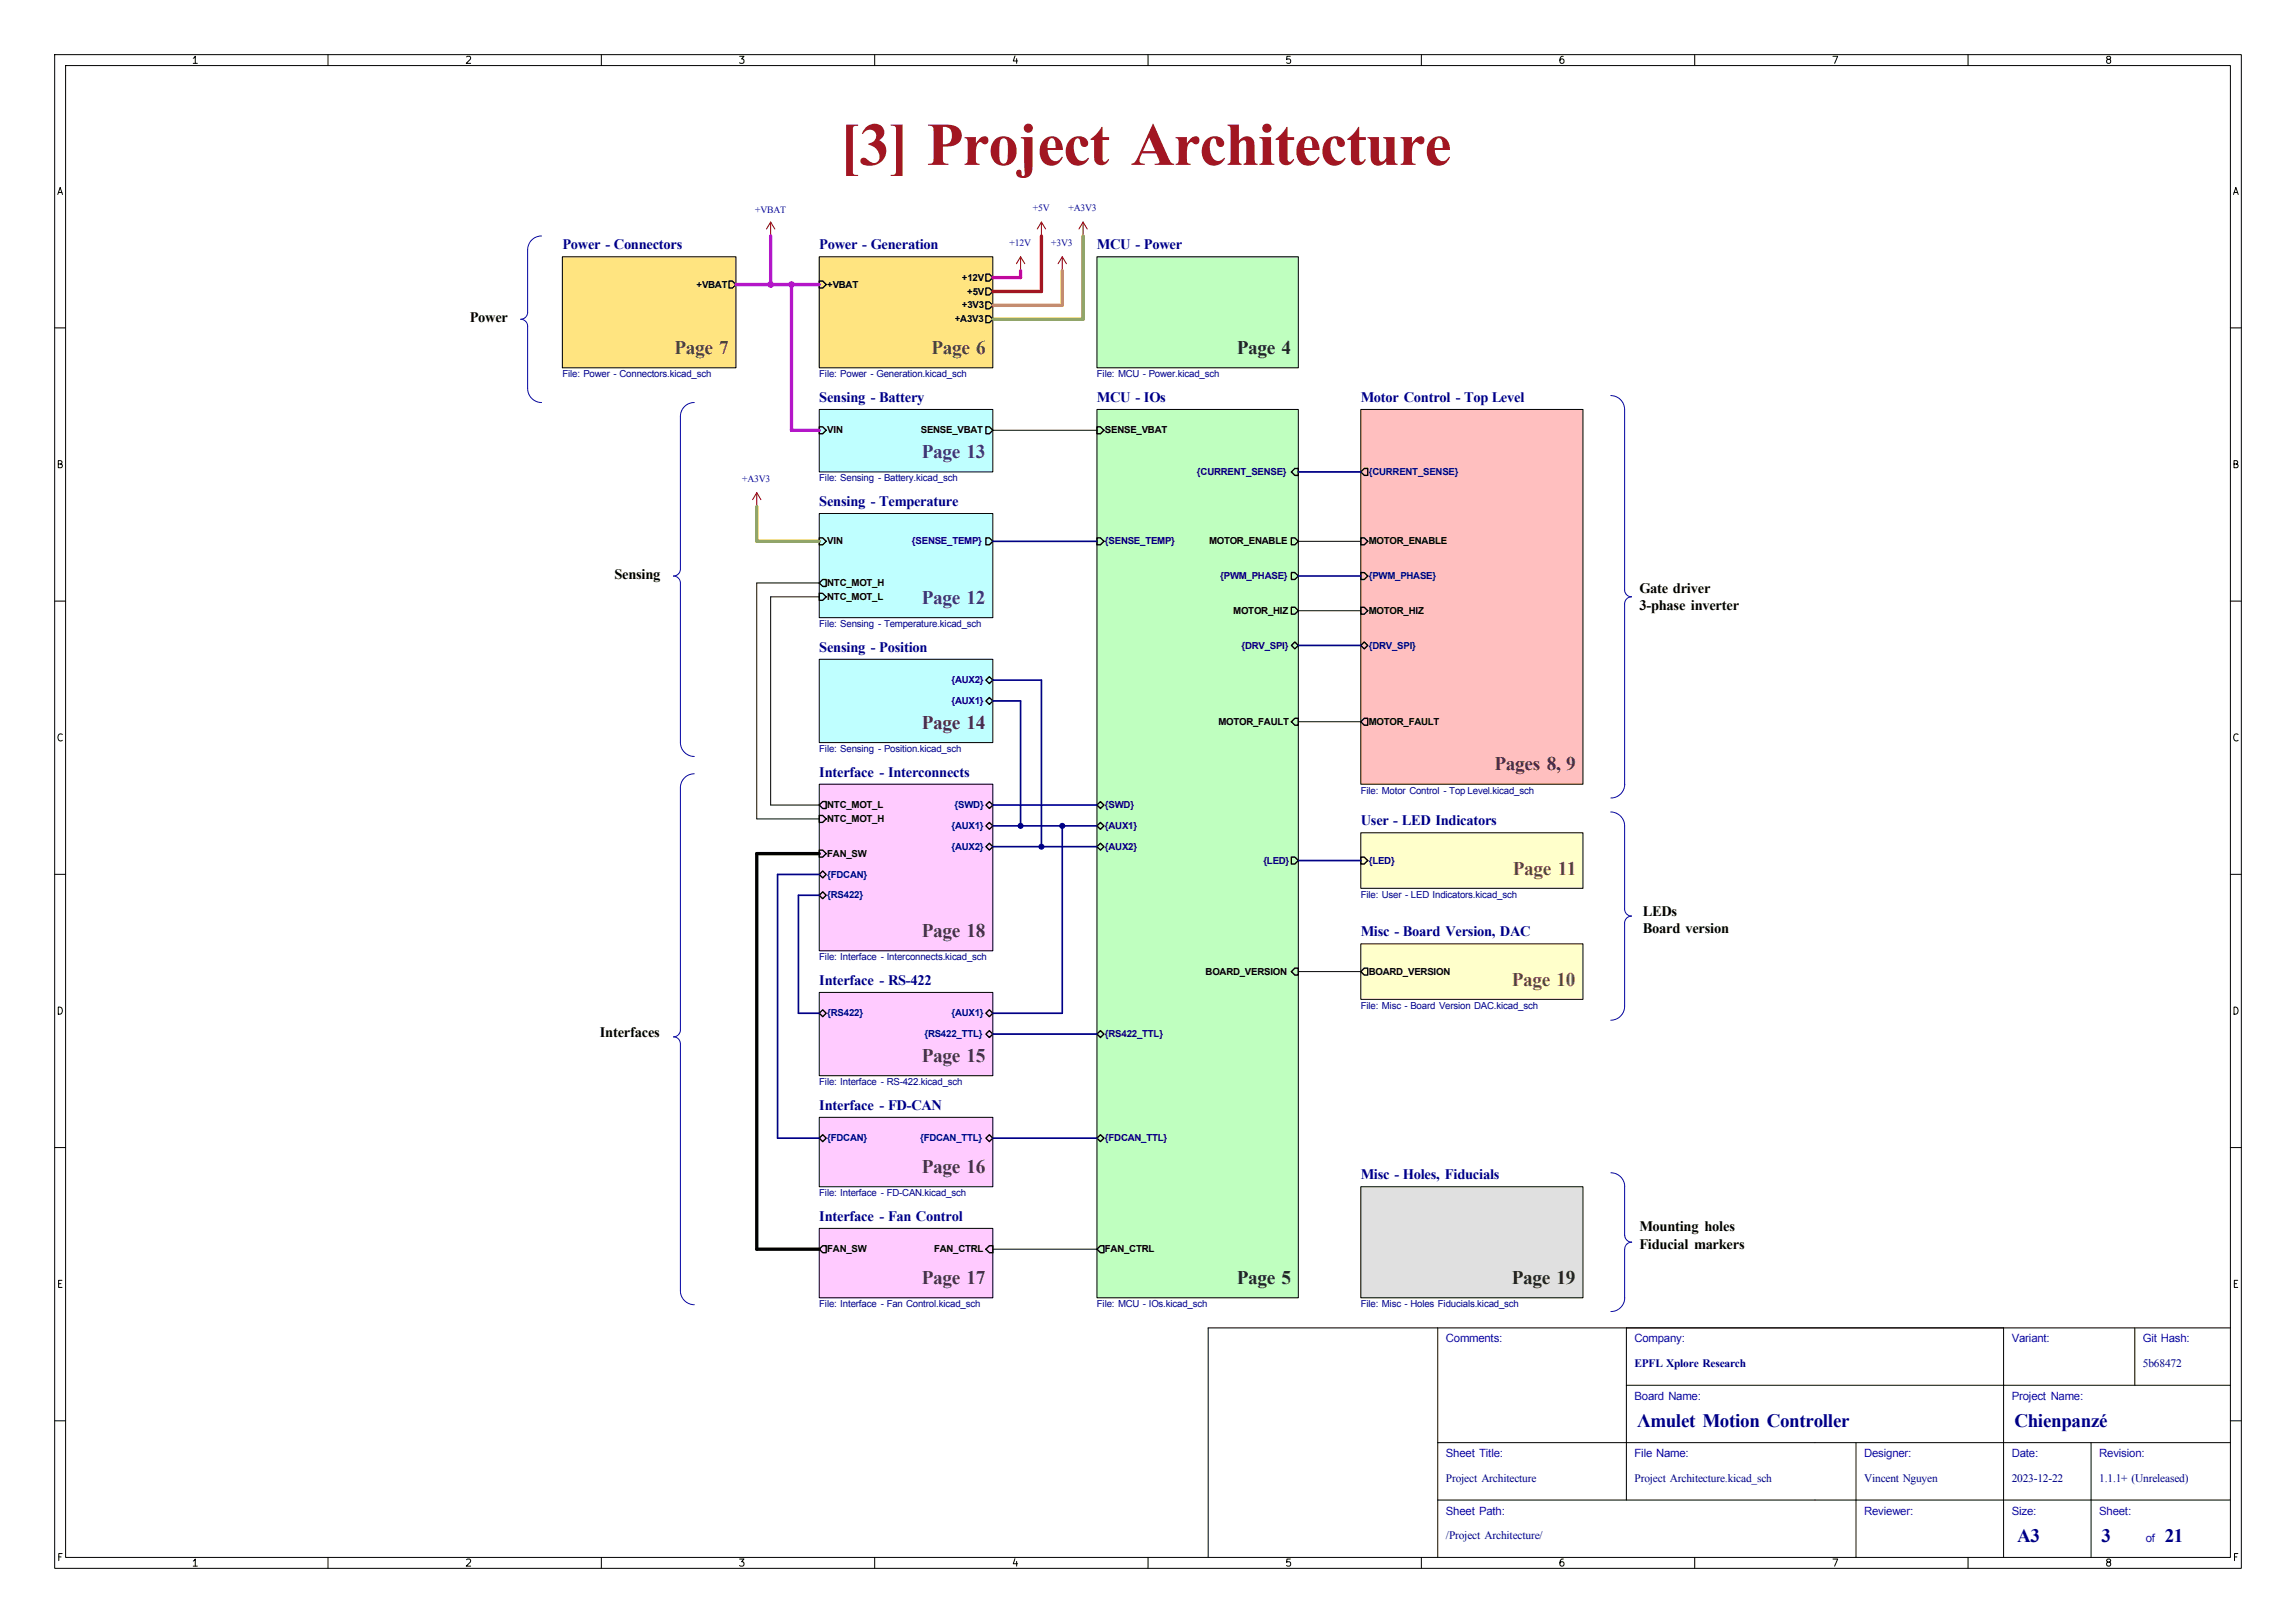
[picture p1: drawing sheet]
<svg xmlns="http://www.w3.org/2000/svg" width="420mm" height="297mm" viewBox="0 0 420 297" stroke-linecap="round" stroke-linejoin="round" font-family="sans-serif">
<defs><g id="words">
<text font-size="11.1" fill="#a21622" x="153.6" y="30.2">[3] Project Architecture</text>
<g font-size="3.5" fill="#644632">
<text x="123.4" y="64.8">Page 7</text>
<text x="170.4" y="64.8">Page 6</text>
</g>
<g font-size="3.5" fill="#143c28">
<text x="226.3" y="64.8">Page 4</text>
<text x="226.3" y="235">Page 5</text>
</g>
<g font-size="3.5" fill="#3c3c78">
<text x="168.6" y="83.8">Page 13</text>
<text x="168.6" y="110.5">Page 12</text>
</g>
<g font-size="3.5" fill="#502850">
<text x="168.6" y="133.4">Page 14</text>
<text x="168.6" y="171.5">Page 18</text>
<text x="168.6" y="194.3">Page 15</text>
<text x="168.6" y="214.7">Page 16</text>
<text x="168.6" y="235">Page 17</text>
</g>
<text font-size="3.5" fill="#641e32" x="273.4" y="141">Pages 8, 9</text>
<g font-size="3.5" fill="#785028">
<text x="276.7" y="160">Page 11</text>
<text x="276.5" y="180.4">Page 10</text>
</g>
<text font-size="3.5" fill="#232323" x="276.5" y="235">Page 19</text>
<g font-size="3.5" fill="#00007f">
<text x="299.5" y="261.1">Λmulet Motion Controller</text>
<text x="368.5" y="261.1">Chienpanzé</text>
<text x="369" y="282.1">A3</text>
<text x="384.4" y="282.1">3</text>
<text x="396" y="282.1">21</text>
</g>
<g font-size="2.7" fill="#000084">
<text x="102.9" y="45.6">Power - Connectors</text>
<text x="149.9" y="45.6">Power - Generation</text>
<text x="200.7" y="45.6">MCU - Power</text>
<text x="149.9" y="73.6">Sensing - Battery</text>
<text x="200.7" y="73.6">MCU - IOs</text>
<text x="248.9" y="73.6">Motor Control - Top Level</text>
<text x="149.9" y="92.6">Sensing - Temperature</text>
<text x="149.9" y="119.3">Sensing - Position</text>
<text x="149.9" y="142.2">Interface - Interconnects</text>
<text x="248.9" y="151">User - LED Indicators</text>
<text x="248.9" y="171.4">Misc - Board Version, DAC</text>
<text x="149.9" y="180.3">Interface - RS-422</text>
<text x="149.9" y="203.1">Interface - FD-CAN</text>
<text x="248.9" y="215.8">Misc - Holes, Fiducials</text>
<text x="149.9" y="223.4">Interface - Fan Control</text>
</g>
<g font-size="2.7">
<text x="85.9" y="59">Power</text>
<text x="112.4" y="106">Sensing</text>
<text x="299.9" y="108.5">Gate driver</text>
<text x="299.9" y="111.7">3-phase inverter</text>
<text x="300.5" y="167.6">LEDs</text>
<text x="300.5" y="170.8">Board version</text>
<text x="109.7" y="189.8">Interfaces</text>
<text x="299.9" y="225.3">Mounting holes</text>
<text x="299.9" y="228.5">Fiducial markers</text>
</g>
<g font-size="2.1" fill="#00f">
<text x="264.5" y="245.7">Comments:</text>
<text x="299" y="245.7">Company:</text>
<text x="368" y="245.7">Variant:</text>
<text x="392" y="245.7">Git Hash:</text>
<text x="299" y="256.2">Board Name:</text>
<text x="368" y="256.2">Project Name:</text>
<text x="264.5" y="266.7">Sheet Title:</text>
<text x="299" y="266.7">File Name:</text>
<text x="341" y="266.7">Designer:</text>
<text x="368" y="266.7">Date:</text>
<text x="384" y="266.7">Revision:</text>
<text x="264.5" y="277.2">Sheet Path:</text>
<text x="341" y="277.2">Reviewer:</text>
<text x="368" y="277.2">Size:</text>
<text x="384" y="277.2">Sheet:</text>
<text x="392.5" y="282.2">of</text>
</g>
<g font-size="2.1" fill="#00007f">
<text x="299" y="250.2">EPFL Xplore Research</text>
<text x="392" y="250.2">5b68472</text>
<text x="264.5" y="271.2">Project Architecture</text>
<text x="299" y="271.2">Project Architecture.kicad_sch</text>
<text x="341" y="271.2">Vincent Nguyen</text>
<text x="368" y="271.2">2023-12-22</text>
<text x="384" y="271.2">1.1.1+ (Unreleased)</text>
<text x="264.5" y="281.7">/Project Architecture/</text>
</g>
<g font-size="1.8" fill="#0000c2">
<text x="138.1" y="38.9">+VBAT</text>
<text x="188.9" y="38.7">+5V</text>
<text x="195.4" y="38.7">+A3V3</text>
<text x="184.7" y="45">+12V</text>
<text x="192.3" y="45">+3V3</text>
<text x="135.8" y="88.2">+A3V3</text>
</g>
<g font-size="1.8">
<text x="127.4" y="52.6">+VBAT</text>
<text x="151.3" y="52.6">+VBAT</text>
<text x="176" y="51.4">+12V</text>
<text x="176.9" y="53.9">+5V</text>
<text x="174.7" y="59">+A3V3</text>
<text x="176" y="56.4">+3V3</text>
<text x="151.3" y="79.3">VIN</text>
<text x="168.4" y="79.3">SENSE_VBAT</text>
<text x="202.1" y="79.3">SENSE_VBAT</text>
<text x="151.3" y="99.6">VIN</text>
<text x="221.2" y="99.6">MOTOR_ENABLE</text>
<text x="250.4" y="99.6">MOTOR_ENABLE</text>
<text x="151.3" y="107.2">NTC_MOT_H</text>
<text x="151.3" y="109.8">NTC_MOT_L</text>
<text x="225.6" y="112.3">MOTOR_HIZ</text>
<text x="250.4" y="112.3">MOTOR_HIZ</text>
<text x="222.9" y="132.6">MOTOR_FAULT</text>
<text x="250.4" y="132.6">MOTOR_FAULT</text>
<text x="151.3" y="147.9">NTC_MOT_L</text>
<text x="151.3" y="150.4">NTC_MOT_H</text>
<text x="151.3" y="156.8">FAN_SW</text>
<text x="220.5" y="178.4">BOARD_VERSION</text>
<text x="250.4" y="178.4">BOARD_VERSION</text>
<text x="151.3" y="229.2">FAN_SW</text>
<text x="170.9" y="229.2">FAN_CTRL</text>
<text x="202.1" y="229.2">FAN_CTRL</text>
</g>
<g font-size="1.8" fill="#000084">
<text x="102.9" y="69">File: Power - Connectors.kicad_sch</text>
<text x="149.9" y="69">File: Power - Generation.kicad_sch</text>
<text x="200.7" y="69">File: MCU - Power.kicad_sch</text>
<text x="149.9" y="88.1">File: Sensing - Battery.kicad_sch</text>
<text x="219" y="86.9">{CURRENT_SENSE}</text>
<text x="250.4" y="86.9">{CURRENT_SENSE}</text>
<text x="166.8" y="99.6">{SENSE_TEMP}</text>
<text x="202.1" y="99.6">{SENSE_TEMP}</text>
<text x="223.2" y="106">{PWM_PHASE}</text>
<text x="250.4" y="106">{PWM_PHASE}</text>
<text x="149.9" y="114.7">File: Sensing - Temperature.kicad_sch</text>
<text x="227.1" y="118.7">{DRV_SPI}</text>
<text x="250.4" y="118.7">{DRV_SPI}</text>
<text x="174" y="125">{AUX2}</text>
<text x="174" y="128.8">{AUX1}</text>
<text x="149.9" y="137.6">File: Sensing - Position.kicad_sch</text>
<text x="174.6" y="147.9">{SWD}</text>
<text x="202.1" y="147.9">{SWD}</text>
<text x="248.9" y="145.2">File: Motor Control - Top Level.kicad_sch</text>
<text x="174" y="155.5">{AUX2}</text>
<text x="174" y="151.7">{AUX1}</text>
<text x="202.1" y="151.7">{AUX1}</text>
<text x="202.1" y="155.5">{AUX2}</text>
<text x="151.3" y="160.6">{FDCAN}</text>
<text x="231.1" y="158">{LED}</text>
<text x="250.4" y="158">{LED}</text>
<text x="151.3" y="164.4">{RS422}</text>
<text x="248.9" y="164.3">File: User - LED Indicators.kicad_sch</text>
<text x="149.9" y="175.7">File: Interface - Interconnects.kicad_sch</text>
<text x="151.3" y="186">{RS422}</text>
<text x="174" y="186">{AUX1}</text>
<text x="248.9" y="184.6">File: Misc - Board Version DAC.kicad_sch</text>
<text x="169.1" y="189.8">{RS422_TTL}</text>
<text x="202.1" y="189.8">{RS422_TTL}</text>
<text x="149.9" y="198.6">File: Interface - RS-422.kicad_sch</text>
<text x="151.3" y="208.8">{FDCAN}</text>
<text x="168.3" y="208.8">{FDCAN_TTL}</text>
<text x="202.1" y="208.8">{FDCAN_TTL}</text>
<text x="149.9" y="218.9">File: Interface - FD-CAN.kicad_sch</text>
<text x="149.9" y="239.2">File: Interface - Fan Control.kicad_sch</text>
<text x="200.7" y="239.2">File: MCU - IOs.kicad_sch</text>
<text x="248.9" y="239.2">File: Misc - Holes Fiducials.kicad_sch</text>
</g>
<g font-size="1.3">
<text x="35" y="12">1</text>
<text x="85" y="12">2</text>
<text x="135" y="12">3</text>
<text x="185" y="12">4</text>
<text x="235" y="12">5</text>
<text x="285" y="12">6</text>
<text x="335" y="12">7</text>
<text x="385" y="12">8</text>
<text x="10.3" y="36">A</text>
<text x="408.3" y="36">A</text>
<text x="10.2" y="86">B</text>
<text x="408.2" y="86">B</text>
<text x="10.2" y="136">C</text>
<text x="408.2" y="136">C</text>
<text x="10.2" y="186">D</text>
<text x="408.2" y="186">D</text>
<text x="10.3" y="236">E</text>
<text x="408.3" y="236">E</text>
<text x="10.3" y="286">F</text>
<text x="35" y="287">1</text>
<text x="85" y="287">2</text>
<text x="135" y="287">3</text>
<text x="185" y="287">4</text>
<text x="235" y="287">5</text>
<text x="285" y="287">6</text>
<text x="335" y="287">7</text>
<text x="385" y="287">8</text>
<text x="408.3" y="286">F</text>
</g>
</g></defs>
<g fill="none" stroke="#000" stroke-width=".18">
<path d="M10 10h400v277h-400zM12 12h396v273h-396zM60 10v2M110 10v2M160 10v2M210 10v2M260 10v2M310 10v2M360 10v2M102.9 47h31.7v20.3h-31.7zM149.9 47h31.7v20.3h-31.7zM200.7 47h36.8v20.3h-36.8z"/>
<path d="M10 60h2M149.9 74.9h31.7v11.5h-31.7zM181.6 78.7h19.1M200.7 74.9h36.8v162.6h-36.8zM248.9 74.9h40.7v68.6h-40.7zM408 60h2M149.9 94h31.7v19h-31.7zM237.5 99.1h11.4M10 110h2M149.9 109.2h-8.9v38.1h8.9M149.9 106.7h-11.5v43.2h11.5M237.5 111.8h11.4"/>
<path d="M408 110h2M149.9 120.7h31.7v15.2h-31.7zM237.5 132.1h11.4M10 160h2M149.9 143.5h31.7v30.5h-31.7zM248.9 152.4h40.7v10.2h-40.7zM408 160h2M237.5 177.8h11.4M248.9 172.7h40.7v10.2h-40.7zM149.9 181.6h31.7v15.3h-31.7zM10 210h2M149.9 204.5h31.7v12.7h-31.7z"/>
<path d="M248.9 217.2h40.7v20.3h-40.7zM408 210h2M149.9 224.8h31.7v12.7h-31.7zM181.6 228.6h19.1M263 243v42M297.5 253.5h110.5M297.5 243v31.5M366.5 243v42M390.5 243v10.5M408 243h-187v42M10 260h2M263 274.5h145"/>
<path d="M263 264h145M339.5 264v21M382.5 264v21M408 260h2M60 285v2M110 285v2M160 285v2M210 285v2M260 285v2M310 285v2M360 285v2"/>
</g>
<g fill="#bfffbf" stroke="#bfffbf" stroke-width=".18">
<path d="M200.7 74.9h36.8v162.6h-36.8z"/>
<path d="M200.7 47h36.8v20.3h-36.8z"/>
</g>
<g fill="#ffe480" stroke="#ffe480" stroke-width=".18">
<path d="M102.9 47h31.7v20.3h-31.7z"/>
<path d="M149.9 47h31.7v20.3h-31.7z"/>
</g>
<g fill="#bfffff" stroke="#bfffff" stroke-width=".18">
<path d="M149.9 94h31.7v19h-31.7z"/>
<path d="M149.9 74.9h31.7v11.5h-31.7z"/>
<path d="M149.9 120.7h31.7v15.2h-31.7z"/>
</g>
<g fill="#ffffcb" stroke="#ffffcb" stroke-width=".18">
<path d="M248.9 152.4h40.7v10.2h-40.7z"/>
<path d="M248.9 172.7h40.7v10.2h-40.7z"/>
</g>
<g fill="#ffcbff" stroke="#ffcbff" stroke-width=".18">
<path d="M149.9 181.6h31.7v15.3h-31.7z"/>
<path d="M149.9 204.5h31.7v12.7h-31.7z"/>
<path d="M149.9 143.5h31.7v30.5h-31.7z"/>
</g>
<path d="M149.9 224.8h31.7v12.7h-31.7z" fill="#ffcaff" stroke="#ffcaff" stroke-width=".18"/>
<path d="M248.9 74.9h40.7v68.6h-40.7z" fill="#ffbfbf" stroke="#ffbfbf" stroke-width=".18"/>
<path d="M248.9 217.2h40.7v20.3h-40.7z" fill="#e0e0e0" stroke="#e0e0e0" stroke-width=".18"/>
<g fill="none" stroke="#000" stroke-width=".25">
<path d="M133.3 51.4h.7l.6 .7-.6 .6h-.7zM149.9 51.4h.6l.6 .7-.6 .6h-.6zM180.3 52.7h.7l.6 .6-.6 .7h-.7zM180.3 55.2h.7l.6 .7-.6 .6h-.7zM180.3 50.2h.7l.6 .6-.6 .6h-.7zM180.3 57.8h.7l.6 .6-.6 .7h-.7zM149.9 78.1h.6l.6 .6-.6 .7h-.6zM180.3 78.1h.7l.6 .6-.6 .7h-.7zM200.7 78.1h.6l.6 .6-.6 .7h-.6zM149.9 98.4h.6l.6 .7-.6 .6h-.6zM180.3 98.4h.7l.6 .7-.6 .6h-.7zM200.7 98.4h.6l.6 .7-.6 .6h-.6z"/>
<path d="M236.2 98.4h.7l.6 .7-.6 .6h-.7zM236.9 85.7h.6v1.3h-.6l-.7-.6zM248.9 98.4h.7l.6 .7-.6 .6h-.7zM249.6 85.7h.6v1.3h-.6l-.7-.6zM149.9 108.6h.6l.6 .6-.6 .7h-.6zM150.5 106h.6v1.3h-.6l-.6-.6zM236.2 111.1h.7l.6 .7-.6 .6h-.7zM236.2 104.8h.7l.6 .6-.6 .6h-.7zM236.2 118.1l.7-.6 .6 .6-.6 .6zM248.9 111.1h.7l.6 .7-.6 .6h-.7zM248.9 118.1l.7-.6 .6 .6-.6 .6zM248.9 104.8h.7l.6 .6-.6 .6h-.7z"/>
<path d="M180.3 128.3l.7-.7 .6 .7-.6 .6zM181 123.8l.6 .7-.6 .6-.7-.6zM236.9 131.4h.6v1.3h-.6l-.7-.6zM249.6 131.4h.6v1.3h-.6l-.7-.6zM149.9 149.2h.6l.6 .7-.6 .6h-.6zM149.9 155.6h.6l.6 .6-.6 .6h-.6zM150.5 146.7h.6v1.3h-.6l-.6-.7zM180.3 154.9l.7-.6 .6 .6-.6 .7zM180.3 151.1l.7-.6 .6 .6-.6 .7zM181 146.7l.6 .6-.6 .7-.7-.7zM200.7 151.1l.6-.6 .6 .6-.6 .7zM200.7 154.9l.6-.6 .6 .6-.6 .7z"/>
<path d="M201.3 146.7l.6 .6-.6 .7-.6-.7zM236.2 156.8h.7l.6 .7-.6 .6h-.7zM248.9 156.8h.7l.6 .7-.6 .6h-.7zM149.9 160l.6-.6 .6 .6-.6 .7zM149.9 163.8l.6-.6 .6 .6-.6 .7zM236.9 177.2h.6v1.2h-.6l-.7-.6zM249.6 177.2h.6v1.2h-.6l-.7-.6zM149.9 185.4l.6-.6 .6 .6-.6 .7zM180.3 189.2l.7-.6 .6 .6-.6 .7zM180.3 185.4l.7-.6 .6 .6-.6 .7zM200.7 189.2l.6-.6 .6 .6-.6 .7zM149.9 208.3l.6-.7 .6 .7-.6 .6z"/>
<path d="M180.3 208.3l.7-.7 .6 .7-.6 .6zM200.7 208.3l.6-.7 .6 .7-.6 .6zM150.5 228h.6v1.2h-.6l-.6-.6zM181 228h.6v1.2h-.6l-.7-.6zM201.3 228h.6v1.2h-.6l-.6-.6z"/>
</g>
<g fill="none" stroke="#840000" stroke-width=".18">
<path d="M141 40.6l-.8 1.3M141 40.6l.7 1.3M141 40.6v2.6M186.7 47l-.8 1.3M186.7 47l.8 1.3M186.7 47v2.5M190.5 40.6l.8 1.3M190.5 40.6l-.8 1.3M190.5 40.6v2.6M194.3 47l-.8 1.3M194.3 47l.8 1.3M194.3 47v2.5"/>
<path d="M198.1 40.6l-.7 1.3M198.1 40.6l.8 1.3M198.1 40.6v2.6M138.4 90.2l-.7 1.2M138.4 90.2l.8 1.2M138.4 90.2v2.5"/>
</g>
<path d="M99.1 43.2a2.54 2.54 0 0 0-2.6 2.5v11.5a1.28 1.28 0 0 1-1.3 1.2 1.28 1.28 0 0 1 1.3 1.3v11.4a2.56 2.56 0 0 0 2.6 2.6M127 73.7a2.54 2.54 0 0 0-2.5 2.5v27.9a1.28 1.28 0 0 1-1.3 1.3 1.28 1.28 0 0 1 1.3 1.3v29.2a2.56 2.56 0 0 0 2.5 2.5M294.6 72.4a2.56 2.56 0 0 1 2.6 2.5v33.1a1.28 1.28 0 0 0 1.2 1.2 1.28 1.28 0 0 0-1.2 1.3v33a2.51 2.51 0 0 1-2.5 2.5M127 141.6a2.54 2.54 0 0 0-2.5 2.5v44.4a1.28 1.28 0 0 1-1.3 1.2 1.28 1.28 0 0 1 1.3 1.3v45.2a2.56 2.56 0 0 0 2.5 2.6M294.6 148.6a2.56 2.56 0 0 1 2.6 2.5v15.3a1.28 1.28 0 0 0 1.2 1.2 1.28 1.28 0 0 0-1.2 1.3v15.3a2.54 2.54 0 0 1-2.6 2.5M294.7 214.6a2.56 2.56 0 0 1 2.5 2.5M297.2 217.2v8.8a1.28 1.28 0 0 0 1.3 1.3 1.28 1.28 0 0 0-1.3 1.3M297.2 228.6v8.9a2.54 2.54 0 0 1-2.5 2.5" fill="none" stroke="#0000c2" stroke-width=".18"/>
<g fill="none" stroke="#000084" stroke-width=".3">
<path d="M181.6 99.1h19.1M237.5 86.4h11.4M237.5 118.1h11.4M237.5 105.4h11.4M181.6 124.5h8.9v30.4M181.6 128.3h5.1v22.8M181.6 147.3h19.1M181.6 154.9h19.1M181.6 151.1h19.1M194.3 151.1v34.3h-12.7M237.5 157.5h11.4M149.9 160h-7.7v48.3h7.7"/>
<path d="M149.9 163.8h-3.9v21.6h3.9M181.6 189.2h19.1M181.6 208.3h19.1"/>
</g>
<path d="M134.6 52.1h15.3M141 43.2v8.9M144.8 52.1v26.6h5.1" fill="none" stroke="#b10bc6" stroke-width=".61"/>
<path d="M198.1 43.2v15.2h-16.5M138.4 92.7v6.4h11.5" fill="none" stroke="#a29b00" stroke-width=".61"/>
<path d="M149.9 156.2h-11.5v72.4h11.5" fill="none" stroke="#000" stroke-width=".61"/>
<path d="M186.7 49.5v1.3h-5.1" fill="none" stroke="#ff00ab" stroke-width=".61"/>
<path d="M190.5 43.2v10.1h-8.9" fill="none" stroke="#d40020" stroke-width=".61"/>
<path d="M194.3 49.5v6.4h-12.7" fill="none" stroke="#dc8e00" stroke-width=".61"/>
<g fill="#000084" stroke="#000084" stroke-width=".18">
<circle cx="186.7" cy="151.1" r=".46"/>
<circle cx="194.3" cy="151.1" r=".46"/>
<circle cx="190.5" cy="154.9" r=".46"/>
</g>
<g fill="#b10bc6" stroke="#b10bc6" stroke-width=".18">
<circle cx="141" cy="52.1" r=".52"/>
<circle cx="144.8" cy="52.1" r=".52"/>
</g>
<use href="#words"/>
</svg>
